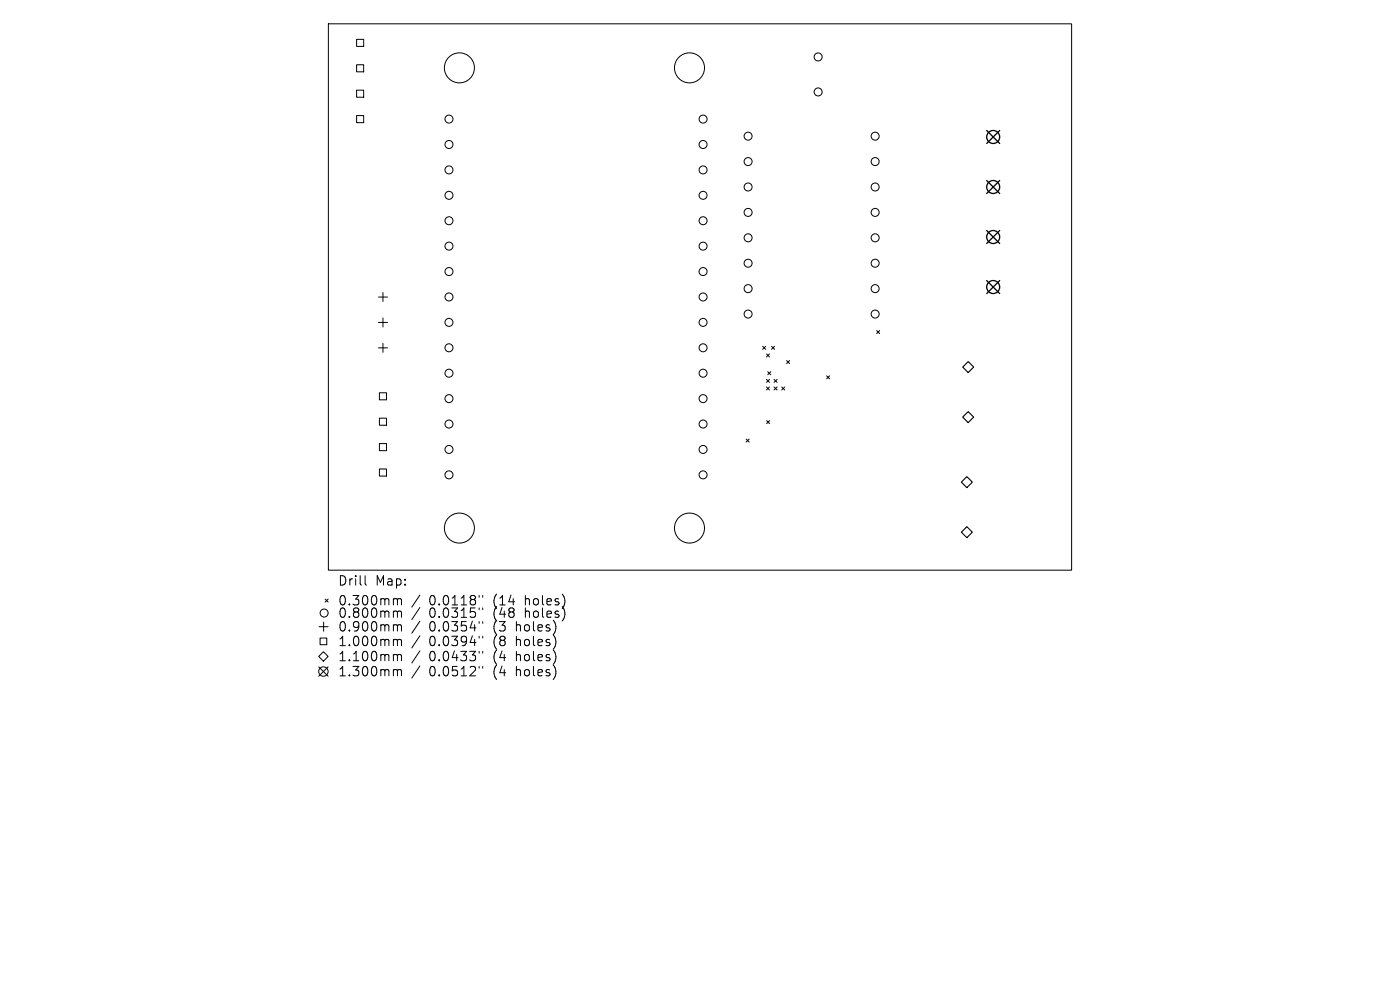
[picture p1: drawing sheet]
<svg xmlns="http://www.w3.org/2000/svg" width="297mm" height="210mm" viewBox="0 0 297 210" stroke-linecap="round" stroke-linejoin="round" font-family="sans-serif">
<defs><g id="words">
<g font-size="2.8">
<text x="71.6" y="124.5">Drill</text>
<text x="79.6" y="124.5">Map:</text>
<text x="71.6" y="128.7">0.300mm</text>
<text x="71.6" y="131.3">0.800mm</text>
<text x="91.1" y="128.7">0.0118&quot;</text>
<text x="91.1" y="131.3">0.0315&quot;</text>
<text x="104.8" y="128.7">(14</text>
<text x="104.8" y="131.3">(48</text>
<text x="111.6" y="128.7">holes)</text>
<text x="111.6" y="131.3">holes)</text>
<text x="71.6" y="134.2">0.900mm</text>
<text x="71.6" y="137.4">1.000mm</text>
<text x="91.1" y="134.2">0.0354&quot;</text>
<text x="91.1" y="137.4">0.0394&quot;</text>
<text x="104.8" y="134.2">(3</text>
<text x="104.8" y="137.4">(8</text>
<text x="109.7" y="134.2">holes)</text>
<text x="109.7" y="137.4">holes)</text>
<text x="71.6" y="140.6">1.100mm</text>
<text x="71.6" y="143.8">1.300mm</text>
<text x="91.1" y="140.6">0.0433&quot;</text>
<text x="91.1" y="143.8">0.0512&quot;</text>
<text x="104.8" y="140.6">(4</text>
<text x="104.8" y="143.8">(4</text>
<text x="109.7" y="140.6">holes)</text>
<text x="109.7" y="143.8">holes)</text>
</g>
</g></defs>
<g fill="none" stroke="#000" stroke-width=".21">
<path d="M69.7 5.1h157.6v115.9h-157.6zM75.7 8.3h1.5v1.5h-1.5zM75.7 13.7h1.5v1.5h-1.5zM75.7 19.1h1.5v1.5h-1.5zM75.7 24.5h1.5v1.5h-1.5zM80.3 63h1.9M80.3 68.4h1.9M80.3 73.8h1.9M81.2 62.1v1.9M81.2 67.4v2M81.2 72.8v1.9M161.8 73.5l.6 .6"/>
<path d="M162.4 73.5l-.6 .6M162.6 75.1l.6 .6M162.9 78.9l.6 .6M163.2 75.1l-.6 .6M163.5 78.9l-.6 .6M163.7 73.5l.6 .6M164.3 73.5l-.6 .6M166.9 76.5l.6 .6M167.5 76.5l-.6 .6M175.4 79.7l.6 .7M176 79.7l-.6 .7M186 70.1l.6 .7"/>
<path d="M186.6 70.1l-.6 .7M80.5 83.3h1.5v1.5h-1.5zM80.5 88.7h1.5v1.5h-1.5zM80.5 94.1h1.5v1.5h-1.5zM80.5 99.5h1.5v1.5h-1.5zM158.3 93.1l.6 .7M158.9 93.1l-.6 .7M162.6 80.5l.6 .6M162.6 82.1l.6 .6M162.6 89.2l.7 .7M163.2 80.5l-.6 .6M163.2 82.1l-.6 .6"/>
<path d="M163.3 89.2l-.7 .7M164.2 82.1l.7 .6M164.2 80.5l.7 .6M164.9 80.5l-.7 .6M164.9 82.1l-.7 .6M165.8 82.1l.7 .6M166.5 82.1l-.7 .6M67.6 139.3l1-1 1 1-1 1zM67.7 132.9h1.9M67.9 135.3h1.4v1.5h-1.4zM68.7 132v1.9M69 127.1l.6 .6"/>
<path d="M69.6 127.1l-.6 .6M77.5 122.1v1.7l.2 .3M83.7 127h.3l.3 .3M83.7 129.6l.5 .1 .1 .2M83.7 132.5h.3l.3 .3M83.7 135.6l.5 .1 .1 .2M83.7 138.8h.3l.3 .3M84.3 127.3l.3-.3 .5 .1 .1 1.2M84.3 127.3v1M84.3 129.9v1.1M84.3 132.8v1.1M84.3 135.9v1.1"/>
<path d="M84.3 139.1v1.1M84.3 129.9l.3-.3 .5 .1 .1 1.3M84.3 132.8l.3-.3 .5 .1 .1 1.3M84.3 135.9l.3-.3 .5 .1 .1 1.3M84.3 139.1l.3-.3 .5 .1 .1 1.3M89.1 126.2l-1.7 2.6M89.1 128.9l-1.7 2.5M89.1 131.8l-1.7 2.5M89.1 134.9l-1.7 2.5M89.1 138.1l-1.7 2.5M101.6 126.3v.4M101.6 129v.3"/>
<path d="M101.6 131.9v.3M101.6 135v.3M101.6 138.2v.3M102.4 126.3v.4M102.4 129v.3M102.4 131.9v.3M102.4 135v.3M102.4 138.2v.3M67.6 141.5l2 2M69.6 141.5l-2 2M83.7 142l.5 .1 .1 .2M84.3 142.3v1.1"/>
<path d="M84.3 142.3l.3-.3 .5 .1 .1 1.3M89.1 141.3l-1.7 2.5M101.6 141.4v.3M102.4 141.4v.3"/>
<circle cx="97.5" cy="14.4" r="3.2"/>
<circle cx="146.3" cy="14.4" r="3.2"/>
<circle cx="173.6" cy="19.5" r=".85"/>
<circle cx="173.6" cy="12.1" r=".85"/>
<circle cx="95.2" cy="36" r=".85"/>
<circle cx="95.2" cy="25.3" r=".85"/>
<circle cx="95.2" cy="30.7" r=".85"/>
<circle cx="149.2" cy="36" r=".85"/>
<circle cx="149.2" cy="25.3" r=".85"/>
<circle cx="149.2" cy="30.7" r=".85"/>
<circle cx="158.7" cy="34.3" r=".85"/>
<circle cx="158.7" cy="28.9" r=".85"/>
<circle cx="158.7" cy="39.7" r=".85"/>
<circle cx="185.7" cy="34.3" r=".85"/>
<circle cx="185.7" cy="28.9" r=".85"/>
<circle cx="185.7" cy="39.7" r=".85"/>
<circle cx="95.2" cy="41.4" r=".85"/>
<circle cx="95.2" cy="57.6" r=".85"/>
<circle cx="95.2" cy="52.2" r=".85"/>
<circle cx="95.2" cy="46.8" r=".85"/>
<circle cx="149.2" cy="41.4" r=".85"/>
<circle cx="149.2" cy="57.6" r=".85"/>
<circle cx="149.2" cy="52.2" r=".85"/>
<circle cx="149.2" cy="46.8" r=".85"/>
<circle cx="158.7" cy="55.8" r=".85"/>
<circle cx="158.7" cy="50.4" r=".85"/>
<circle cx="158.7" cy="45.1" r=".85"/>
<circle cx="185.7" cy="55.8" r=".85"/>
<circle cx="185.7" cy="50.4" r=".85"/>
<circle cx="185.7" cy="45.1" r=".85"/>
<circle cx="95.2" cy="68.4" r=".85"/>
<circle cx="95.2" cy="73.8" r=".85"/>
<circle cx="95.2" cy="63" r=".85"/>
<circle cx="95.2" cy="79.2" r=".85"/>
<circle cx="149.2" cy="68.4" r=".85"/>
<circle cx="149.2" cy="73.8" r=".85"/>
<circle cx="149.2" cy="63" r=".85"/>
<circle cx="149.2" cy="79.2" r=".85"/>
<circle cx="158.7" cy="61.2" r=".85"/>
<circle cx="158.7" cy="66.6" r=".85"/>
<circle cx="185.7" cy="61.2" r=".85"/>
<circle cx="185.7" cy="66.6" r=".85"/>
<circle cx="95.2" cy="89.9" r=".85"/>
<circle cx="95.2" cy="84.6" r=".85"/>
<circle cx="95.2" cy="95.3" r=".85"/>
<circle cx="149.2" cy="89.9" r=".85"/>
<circle cx="149.2" cy="84.6" r=".85"/>
<circle cx="149.2" cy="95.3" r=".85"/>
<circle cx="95.2" cy="100.7" r=".85"/>
<circle cx="97.5" cy="112" r="3.2"/>
<circle cx="146.3" cy="112" r="3.2"/>
<circle cx="149.2" cy="100.7" r=".85"/>
<circle cx="68.8" cy="130" r=".85"/>
<circle cx="68.6" cy="142.5" r="1"/>
</g>
<path d="M205.4 76.7l1.2 1.2-1.2 1.1-1.2-1.1zM205.4 87.3l1.2 1.2-1.2 1.1-1.2-1.1zM205.1 101.1l1.2 1.2-1.2 1.1-1.2-1.1zM205.1 111.7l1.2 1.2-1.2 1.2-1.2-1.2z" fill="none" stroke="#000" stroke-width=".23"/>
<g fill="none" stroke="#000" stroke-width=".28">
<path d="M209.3 27.7l2.8 2.7M209.3 38.3l2.8 2.7M212.1 27.7l-2.8 2.7M212.1 38.3l-2.8 2.7M209.3 48.9l2.8 2.8M209.3 59.5l2.8 2.8M212.1 48.9l-2.8 2.8M212.1 59.5l-2.8 2.8"/>
<circle cx="210.7" cy="39.7" r="1.38"/>
<circle cx="210.7" cy="29.1" r="1.38"/>
<circle cx="210.7" cy="50.3" r="1.38"/>
<circle cx="210.7" cy="60.9" r="1.38"/>
</g>
<use href="#words"/>
</svg>
